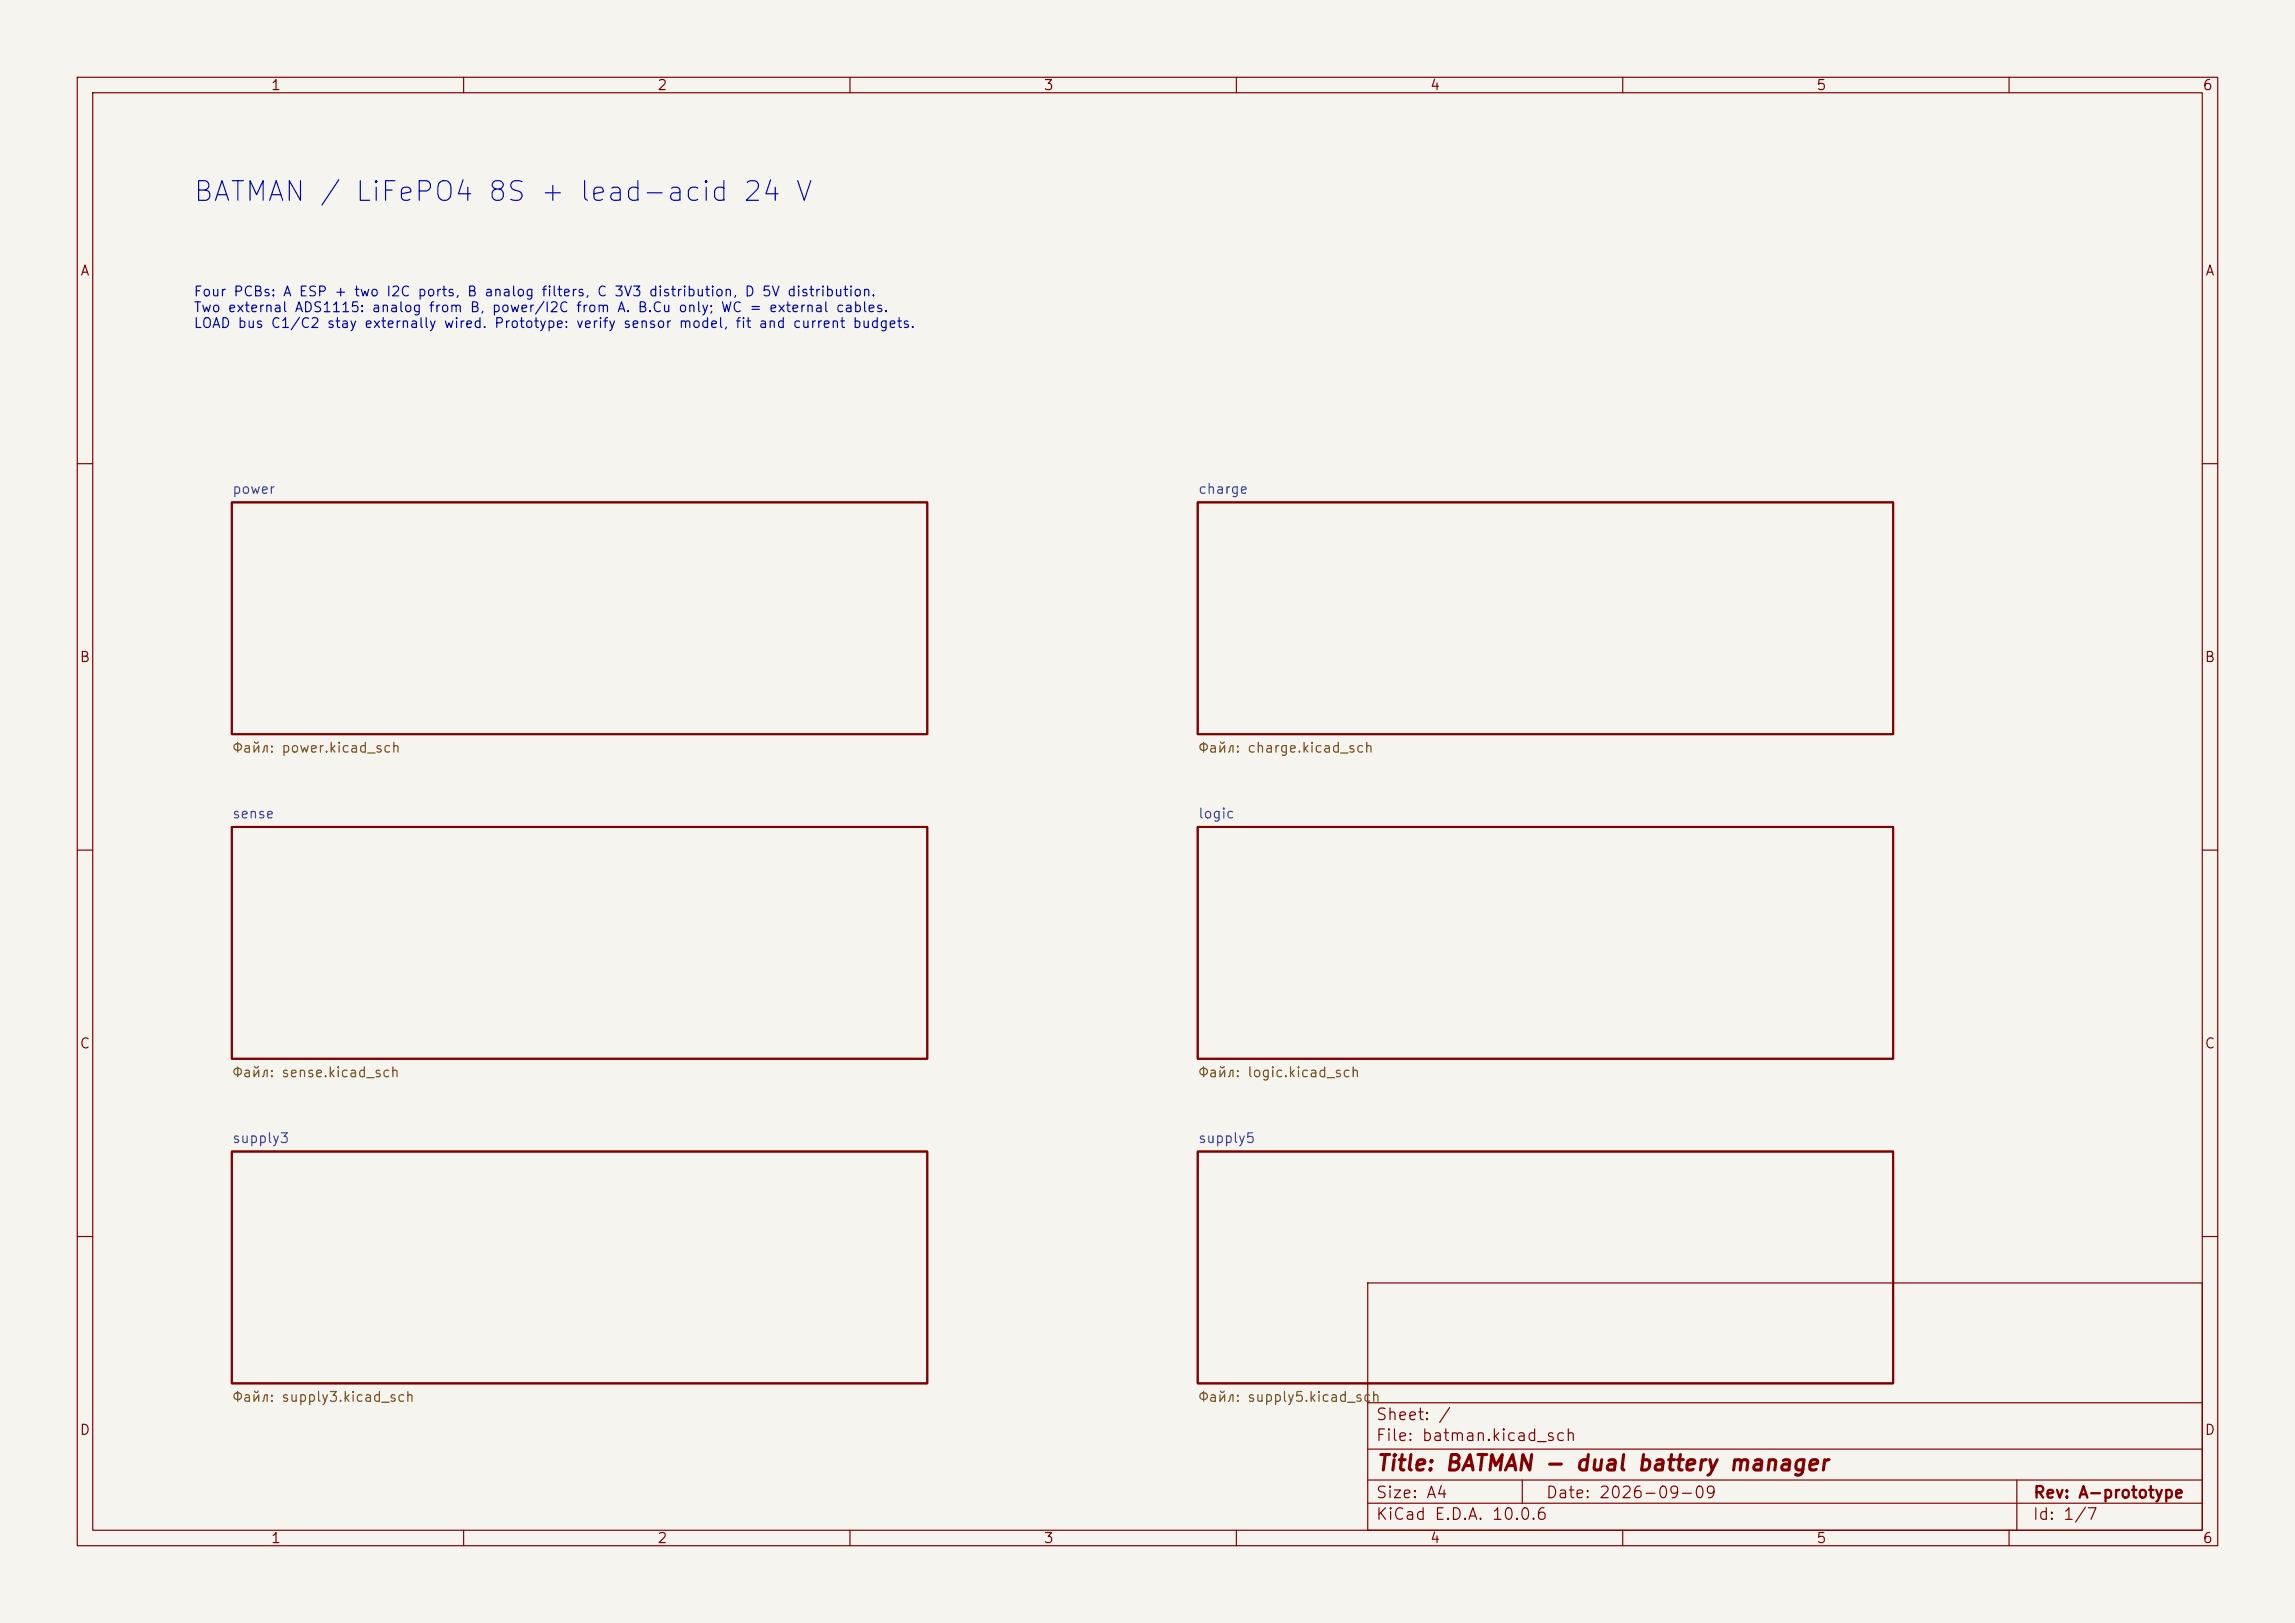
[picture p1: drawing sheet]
<svg xmlns="http://www.w3.org/2000/svg" width="297mm" height="210mm" viewBox="0 0 297 210" stroke-linecap="round" stroke-linejoin="round" font-family="sans-serif">
<defs><g id="words">
<text font-size="2.5" fill="#0000c2" x="24.8" y="26.7">BATMAN / LiFePO4 8S + lead-acid 24 V</text>
<text font-size="2" fill="#840000" x="178" y="190.8">Title: BATMAN - dual battery manager</text>
<g font-size="1.5" fill="#840000">
<text x="178" y="184.1">Sheet: /</text>
<text x="178" y="186.8">File: batman.kicad_sch</text>
<text x="178" y="197">KiCad E.D.A. 10.0.6</text>
<text x="178" y="194.2">Size: A4</text>
<text x="200" y="194.2">Date: 2026-09-09</text>
<text x="263" y="197">Id: 1/7</text>
<text x="263" y="194.2">Rev: A-prototype</text>
</g>
<g font-size="1.3" fill="#840000">
<text x="35" y="12">1</text>
<text x="85" y="12">2</text>
<text x="135" y="12">3</text>
<text x="185" y="12">4</text>
<text x="235" y="12">5</text>
<text x="285" y="12">6</text>
<text x="10.3" y="36">A</text>
<text x="285.3" y="36">A</text>
<text x="10.2" y="86">B</text>
<text x="285.2" y="86">B</text>
<text x="10.2" y="136">C</text>
<text x="285.2" y="136">C</text>
<text x="10.2" y="186">D</text>
<text x="285.2" y="186">D</text>
<text x="35" y="200">1</text>
<text x="85" y="200">2</text>
<text x="135" y="200">3</text>
<text x="185" y="200">4</text>
<text x="235" y="200">5</text>
<text x="285" y="200">6</text>
</g>
<g font-size="1.3" fill="#0000c2">
<text x="25" y="38.7">Four PCBs: A ESP + two I2C ports, B analog filters, C 3V3 distribution, D 5V distribution.</text>
<text x="25" y="40.7">Two external ADS1115: analog from B, power/I2C from A. B.Cu only; WC = external cables.</text>
<text x="25" y="42.8">LOAD bus C1/C2 stay externally wired. Prototype: verify sensor model, fit and current budgets.</text>
</g>
<g font-size="1.3" fill="#006464">
<text x="30" y="64.2">power</text>
<text x="155" y="64.2">charge</text>
<text x="30" y="106.2">sense</text>
<text x="155" y="106.2">logic</text>
<text x="30" y="148.2">supply3</text>
<text x="155" y="148.2">supply5</text>
</g>
<g font-size="1.3" fill="#725600">
<text x="30" y="97.7">Файл: power.kicad_sch</text>
<text x="155" y="97.7">Файл: charge.kicad_sch</text>
<text x="30" y="139.7">Файл: sense.kicad_sch</text>
<text x="155" y="139.7">Файл: logic.kicad_sch</text>
<text x="30" y="181.7">Файл: supply3.kicad_sch</text>
<text x="155" y="181.7">Файл: supply5.kicad_sch</text>
</g>
</g></defs>
<path d="M0 0h297v210h-297z" fill="#f5f4ef" stroke="#f5f4ef" stroke-width=".13"/>
<g fill="none" stroke="#840000" stroke-width=".15">
<path d="M10 10h277v190h-277zM12 12h273v186h-273zM60 10v2M110 10v2M160 10v2M210 10v2M260 10v2M10 60h2M285 60h2M10 110h2M285 110h2M10 160h2"/>
<path d="M177 166h108v32h-108zM285 160h2M60 198v2M110 198v2M160 198v2M177 194.5h108M177 191.5h108M177 187.5h108M177 181.5h108M197 191.5v3M210 198v2M260 198v2"/>
<path d="M261 191.5v6.5"/>
</g>
<path d="M30 65h90v30h-90zM155 65h90v30h-90zM30 107h90v30h-90zM155 107h90v30h-90zM30 149h90v30h-90zM155 149h90v30h-90z" fill="none" stroke="#840000" stroke-width=".25"/>
<use href="#words"/>
</svg>
